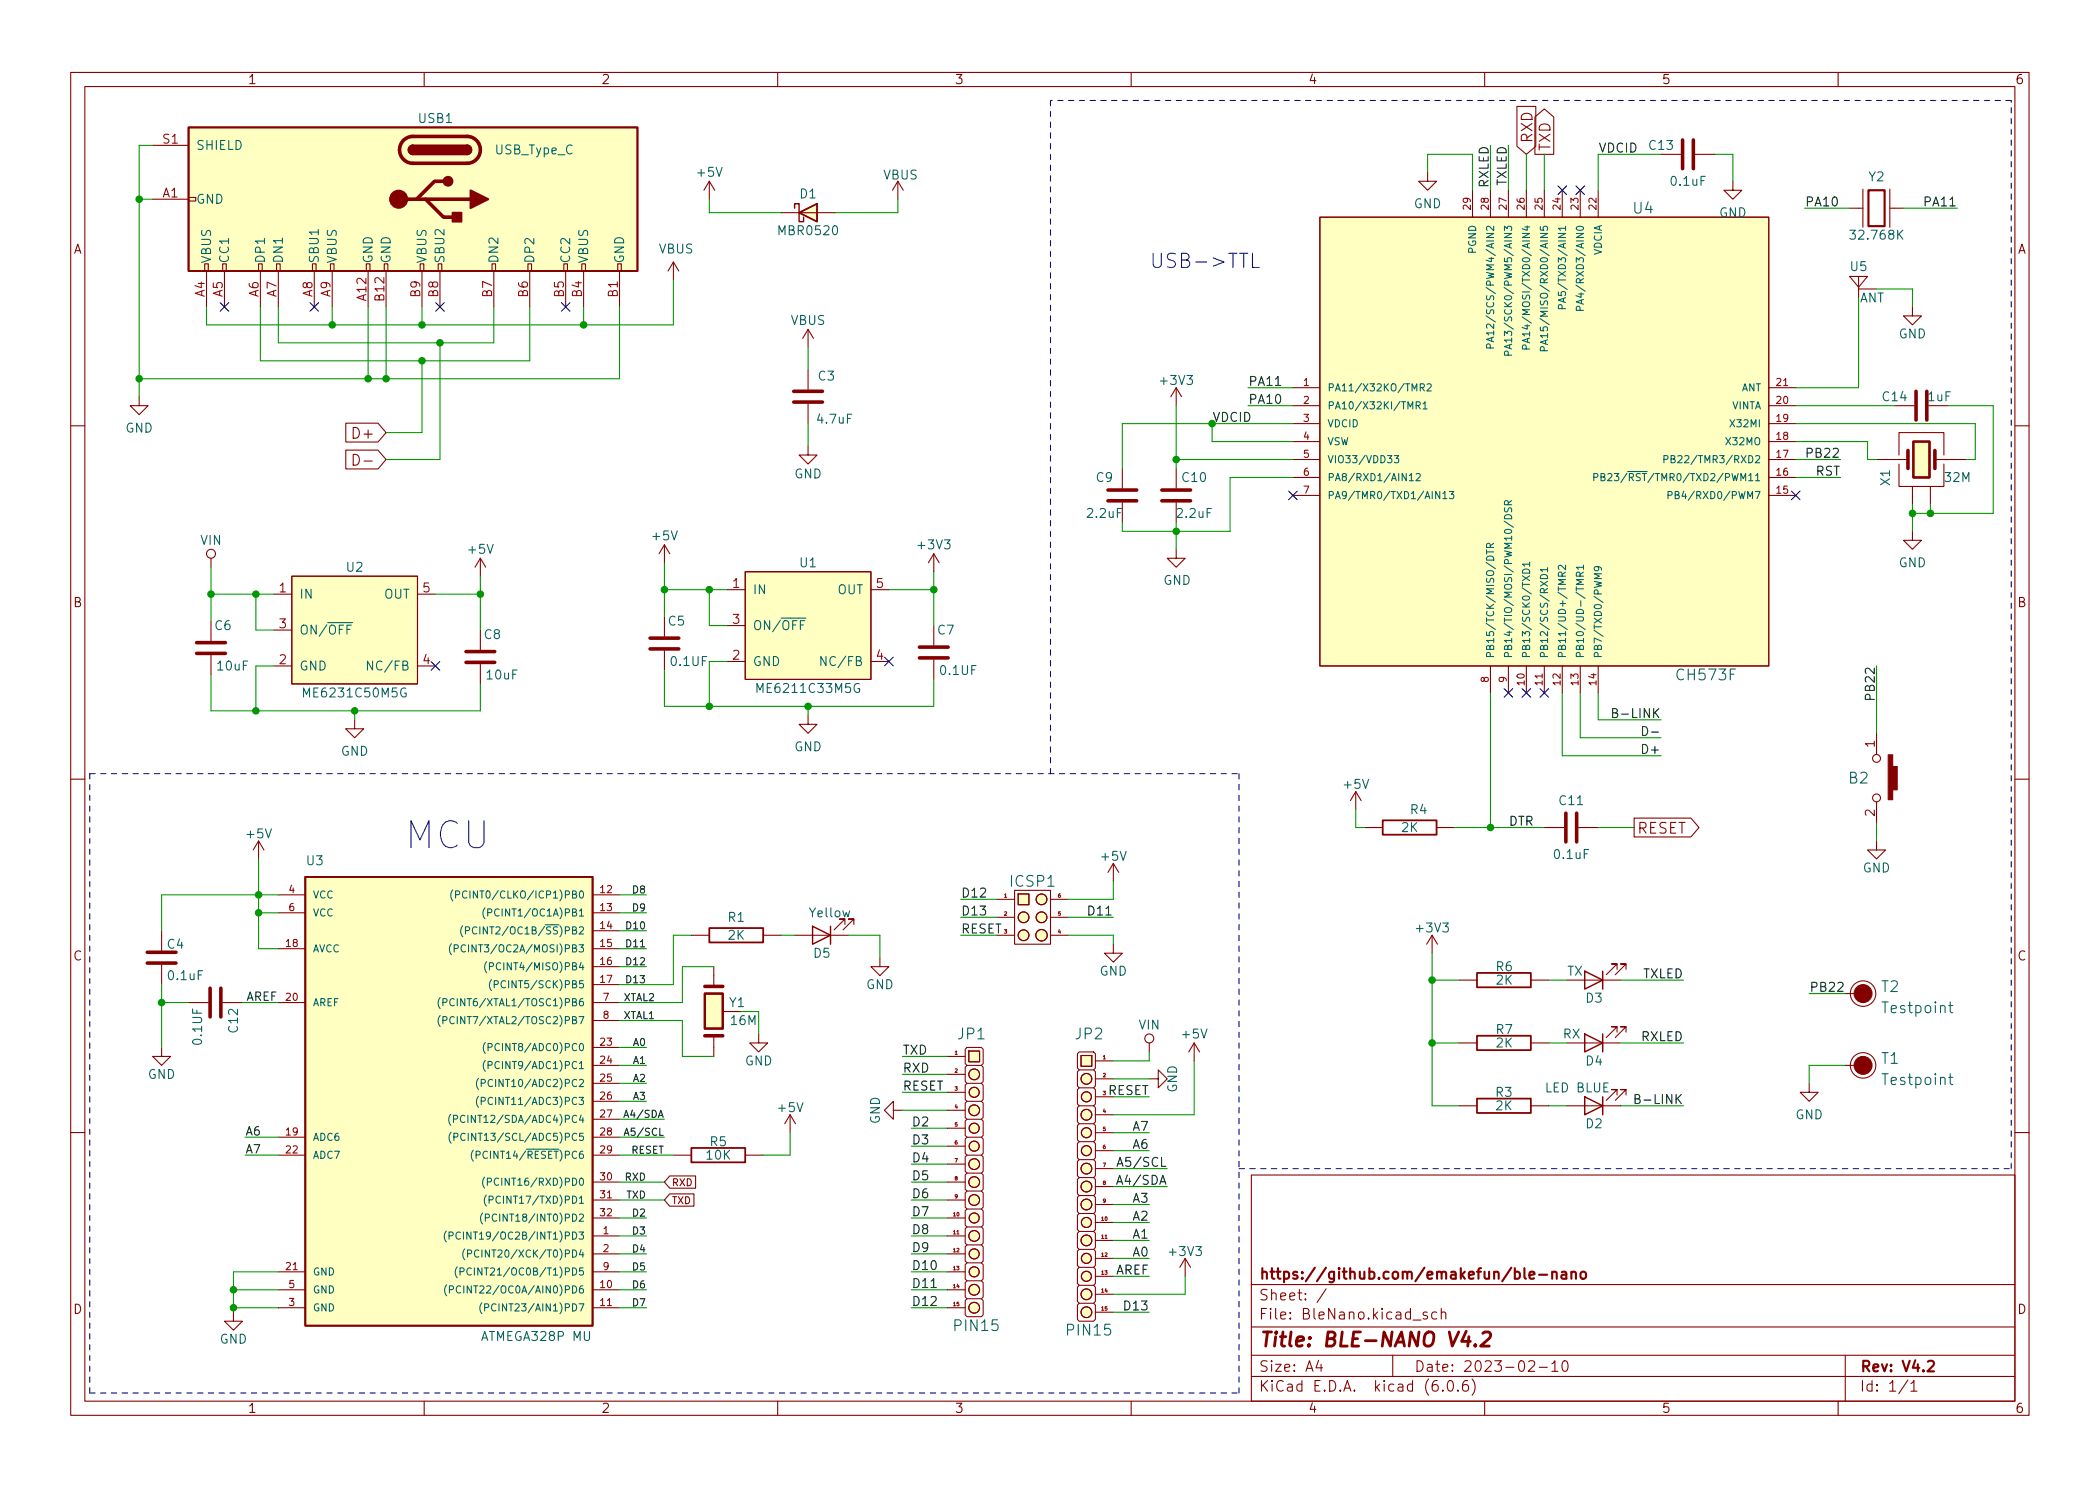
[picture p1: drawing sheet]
<svg xmlns="http://www.w3.org/2000/svg" width="297mm" height="210mm" viewBox="0 0 297 210" stroke-linecap="round" stroke-linejoin="round" font-family="sans-serif">
<defs><g id="words">
<text font-size="5.3" fill="#0000c2" x="57.1" y="120.1">MCU</text>
<text font-size="2.8" fill="#0000c2" x="162.6" y="37.9">USB-&gt;TTL</text>
<text font-size="2.8" fill="#840000" x="178" y="190.6">Title: BLE-NANO V4.2</text>
<g font-size="2.1" fill="#840000">
<text x="216.8" y="20.3" transform="rotate(-90 216.8 20.3)">RXD</text>
<text x="219.3" y="21.5" transform="rotate(-90 219.3 21.5)">TXD</text>
<text x="50.3" y="62.1">D+</text>
<text x="231.5" y="118">RESET</text>
<text x="178" y="184">Sheet: /</text>
<text x="178" y="181">https://github.com/emakefun/ble-nano</text>
<text x="178" y="186.7">File: BleNano.kicad_sch</text>
<text x="178" y="196.9">KiCad E.D.A. kicad (6.0.6)</text>
<text x="178" y="194.1">Size: A4</text>
<text x="200" y="194.1">Date: 2023-02-10</text>
<text x="263" y="194.1">Rev: V4.2</text>
<text x="263" y="196.9">Id: 1/1</text>
</g>
<g font-size="2.1" fill="#006464">
<text x="231.1" y="30.2">U4</text>
<text x="237.3" y="96.3">CH573F</text>
<text x="261.5" y="110.9">B2</text>
<text x="143" y="125.5">ICSP1</text>
<text x="266.1" y="140.4">T2</text>
<text x="266.4" y="143.4">Testpoint</text>
<text x="135.5" y="147.1">JP1</text>
<text x="152.2" y="147.1">JP2</text>
<text x="266.1" y="150.5">T1</text>
<text x="266.4" y="153.5">Testpoint</text>
<text x="135.1" y="188.3">PIN15</text>
<text x="151.1" y="189">PIN15</text>
</g>
<g font-size="1.8" fill="#840000">
<text x="35" y="11.9">1</text>
<text x="85" y="11.9">2</text>
<text x="135" y="11.9">3</text>
<text x="185" y="11.9">4</text>
<text x="235" y="11.9">5</text>
<text x="285" y="11.9">6</text>
<text x="10.3" y="35.9">A</text>
<text x="285.3" y="35.9">A</text>
<text x="10.3" y="85.9">B</text>
<text x="285.3" y="85.9">B</text>
<text x="10.3" y="135.9">C</text>
<text x="285.3" y="135.9">C</text>
<text x="10.3" y="185.9">D</text>
<text x="285.3" y="185.9">D</text>
<text x="35" y="199.9">1</text>
<text x="85" y="199.9">2</text>
<text x="135" y="199.9">3</text>
<text x="185" y="199.9">4</text>
<text x="235" y="199.9">5</text>
<text x="285" y="199.9">6</text>
</g>
<g font-size="1.8" fill="#006464">
<text x="59.2" y="17.4">USB1</text>
<text x="27.7" y="21.2">SHIELD</text>
<text x="70" y="21.8">USB_Type_C</text>
<text x="233.3" y="21.2">C13</text>
<text x="27.7" y="28.8">GND</text>
<text x="98.7" y="25">+5V</text>
<text x="113.2" y="28.1">D1</text>
<text x="124.9" y="25.4">VBUS</text>
<text x="200" y="29.5">GND</text>
<text x="236.5" y="26.3">0.1uF</text>
<text x="264.3" y="25.6">Y2</text>
<text x="93.2" y="35.9">VBUS</text>
<text x="110.3" y="33.3">MBR0520</text>
<text x="243.1" y="30.7">GND</text>
<text x="262.1" y="33.9">32.768K</text>
<text x="29.8" y="37.3" transform="rotate(-90 29.8 37.3)">VBUS</text>
<text x="32.4" y="37.3" transform="rotate(-90 32.4 37.3)">CC1</text>
<text x="37.5" y="37.3" transform="rotate(-90 37.5 37.3)">DP1</text>
<text x="40" y="37.3" transform="rotate(-90 40 37.3)">DN1</text>
<text x="45.1" y="37.3" transform="rotate(-90 45.1 37.3)">SBU1</text>
<text x="47.6" y="37.3" transform="rotate(-90 47.6 37.3)">VBUS</text>
<text x="52.7" y="37.3" transform="rotate(-90 52.7 37.3)">GND</text>
<text x="55.2" y="37.3" transform="rotate(-90 55.2 37.3)">GND</text>
<text x="60.3" y="37.3" transform="rotate(-90 60.3 37.3)">VBUS</text>
<text x="62.9" y="37.3" transform="rotate(-90 62.9 37.3)">SBU2</text>
<text x="70.5" y="37.3" transform="rotate(-90 70.5 37.3)">DN2</text>
<text x="75.6" y="37.3" transform="rotate(-90 75.6 37.3)">DP2</text>
<text x="80.6" y="37.3" transform="rotate(-90 80.6 37.3)">CC2</text>
<text x="83.2" y="37.3" transform="rotate(-90 83.2 37.3)">VBUS</text>
<text x="88.3" y="37.3" transform="rotate(-90 88.3 37.3)">GND</text>
<text x="261.8" y="38.3">U5</text>
<text x="111.8" y="46">VBUS</text>
<text x="263" y="42.8">ANT</text>
<text x="268.5" y="47.9">GND</text>
<text x="115.8" y="53.8">C3</text>
<text x="115.7" y="59.9">4.7uF</text>
<text x="164.3" y="54.5">+3V3</text>
<text x="266.3" y="56.8">C14</text>
<text x="272.7" y="56.8">1uF</text>
<text x="17.7" y="61.2">GND</text>
<text x="112.3" y="67.7">GND</text>
<text x="155.1" y="68.2">C9</text>
<text x="167.3" y="68.2">C10</text>
<text x="267.3" y="68.6" transform="rotate(-90 267.3 68.6)">X1</text>
<text x="275.1" y="68.2">32M</text>
<text x="28.4" y="77.1">VIN</text>
<text x="92.4" y="76.4">+5V</text>
<text x="130" y="77.7">+3V3</text>
<text x="153.9" y="73.3">2.2uF</text>
<text x="166.6" y="73.3">2.2uF</text>
<text x="49" y="80.9">U2</text>
<text x="66.3" y="78.4">+5V</text>
<text x="113.2" y="80.3">U1</text>
<text x="164.5" y="82.7">GND</text>
<text x="268.5" y="80.3">GND</text>
<text x="30.4" y="89.1">C6</text>
<text x="42.3" y="84.7">IN</text>
<text x="42.3" y="89.8">ON/~{OFF}</text>
<text x="54.3" y="84.7">OUT</text>
<text x="94.5" y="88.5">C5</text>
<text x="106.4" y="84.1">IN</text>
<text x="106.4" y="89.1">ON/~{OFF}</text>
<text x="118.4" y="84.1">OUT</text>
<text x="132.6" y="89.8">C7</text>
<text x="30.8" y="94.9">10uF</text>
<text x="42.3" y="94.9">GND</text>
<text x="52.6" y="94.9">NC/FB</text>
<text x="68.5" y="90.4">C8</text>
<text x="95" y="94.2">0.1UF</text>
<text x="106.4" y="94.2">GND</text>
<text x="116.8" y="94.2">NC/FB</text>
<text x="133.1" y="95.5">0.1UF</text>
<text x="43.3" y="98.7">ME6231C50M5G</text>
<text x="68.9" y="96.1">10uF</text>
<text x="107.5" y="98">ME6211C33M5G</text>
<text x="48.2" y="106.9">GND</text>
<text x="112.3" y="106.3">GND</text>
<text x="190.2" y="111.6">+5V</text>
<text x="220.6" y="113.9">C11</text>
<text x="35" y="118.6">+5V</text>
<text x="198.3" y="117.7">2K</text>
<text x="199.5" y="115.2">R4</text>
<text x="43.4" y="122.4">U3</text>
<text x="155.9" y="121.8">+5V</text>
<text x="219.9" y="121.5">0.1uF</text>
<text x="263.5" y="123.4">GND</text>
<text x="103" y="130.4">R1</text>
<text x="114.6" y="129.8">Yellow</text>
<text x="200.5" y="131.9">+3V3</text>
<text x="23.7" y="134.2">C4</text>
<text x="103" y="133">2K</text>
<text x="115.1" y="135.5">D5</text>
<text x="211.6" y="137.4">R6</text>
<text x="23.9" y="138.7">0.1uF</text>
<text x="103.2" y="142.5">Y1</text>
<text x="122.5" y="139.9">GND</text>
<text x="155.5" y="138">GND</text>
<text x="211.6" y="139.3">2K</text>
<text x="221.7" y="138">TX</text>
<text x="224.3" y="141.9">D3</text>
<text x="28.6" y="147.7" transform="rotate(-90 28.6 147.7)">0.1UF</text>
<text x="33.7" y="146" transform="rotate(-90 33.7 146)">C12</text>
<text x="103.4" y="145">16M</text>
<text x="161.1" y="145.7">VIN</text>
<text x="167.3" y="146.9">+5V</text>
<text x="211.6" y="146.3">R7</text>
<text x="211.6" y="148.2">2K</text>
<text x="221.1" y="146.9">RX</text>
<text x="20.9" y="152.6">GND</text>
<text x="105.3" y="150.7">GND</text>
<text x="166.5" y="154.6" transform="rotate(-90 166.5 154.6)">GND</text>
<text x="211.6" y="155.2">R3</text>
<text x="218.7" y="154.6">LED BLUE</text>
<text x="224.3" y="150.7">D4</text>
<text x="110.2" y="157.3">+5V</text>
<text x="124.5" y="159.1" transform="rotate(-90 124.5 159.1)">GND</text>
<text x="211.6" y="157.1">2K</text>
<text x="224.3" y="159.6">D2</text>
<text x="253.9" y="158.4">GND</text>
<text x="100" y="164.1">10K</text>
<text x="100.5" y="162.2">R5</text>
<text x="165.5" y="177.7">+3V3</text>
<text x="31.1" y="190.1">GND</text>
<text x="68.3" y="189.7">ATMEGA328P MU</text>
</g>
<g font-size="1.8" fill="#a90000">
<text x="23" y="20.3">S1</text>
<text x="23" y="27.9">A1</text>
<text x="29" y="42" transform="rotate(-90 29 42)">A4</text>
<text x="31.5" y="42" transform="rotate(-90 31.5 42)">A5</text>
<text x="36.6" y="42" transform="rotate(-90 36.6 42)">A6</text>
<text x="39.1" y="42" transform="rotate(-90 39.1 42)">A7</text>
<text x="44.2" y="42" transform="rotate(-90 44.2 42)">A8</text>
<text x="46.7" y="42" transform="rotate(-90 46.7 42)">A9</text>
<text x="51.8" y="42.5" transform="rotate(-90 51.8 42.5)">A12</text>
<text x="54.4" y="42.5" transform="rotate(-90 54.4 42.5)">B12</text>
<text x="59.4" y="42" transform="rotate(-90 59.4 42)">B9</text>
<text x="62" y="42" transform="rotate(-90 62 42)">B8</text>
<text x="69.6" y="42" transform="rotate(-90 69.6 42)">B7</text>
<text x="74.7" y="42" transform="rotate(-90 74.7 42)">B6</text>
<text x="79.8" y="42" transform="rotate(-90 79.8 42)">B5</text>
<text x="82.3" y="42" transform="rotate(-90 82.3 42)">B4</text>
<text x="87.4" y="42" transform="rotate(-90 87.4 42)">B1</text>
<text x="39.5" y="83.8">1</text>
<text x="59.8" y="83.8">5</text>
<text x="103.6" y="83.2">1</text>
<text x="124" y="83.2">5</text>
<text x="39.5" y="88.9">3</text>
<text x="103.6" y="88.3">3</text>
<text x="39.5" y="94">2</text>
<text x="59.8" y="94">4</text>
<text x="103.6" y="93.3">2</text>
<text x="124" y="93.3">4</text>
<text x="265.2" y="105.7" transform="rotate(-90 265.2 105.7)">1</text>
<text x="265.2" y="115.5" transform="rotate(-90 265.2 115.5)">2</text>
</g>
<g font-size="1.8" fill="#0f0f0f">
<text x="226.1" y="21.6">VDCID</text>
<text x="210.6" y="26.6" transform="rotate(-90 210.6 26.6)">RXLED</text>
<text x="213.1" y="26.4" transform="rotate(-90 213.1 26.4)">TXLED</text>
<text x="255.3" y="29.2">PA10</text>
<text x="272.4" y="29.2">PA11</text>
<text x="171.4" y="59.7">VDCID</text>
<text x="176.5" y="57.1">PA10</text>
<text x="176.5" y="54.6">PA11</text>
<text x="255.9" y="64.8">PB22</text>
<text x="256.8" y="67.3">RST</text>
<text x="229" y="101.6">B-LINK</text>
<text x="265.2" y="98.7" transform="rotate(-90 265.2 98.7)">PB22</text>
<text x="232.6" y="106.7">D+</text>
<text x="213.4" y="116.8">DTR</text>
<text x="135.9" y="127">D12</text>
<text x="135.9" y="129.5">D13</text>
<text x="154.2" y="129.5">D11</text>
<text x="135.9" y="132.1">RESET</text>
<text x="232.3" y="138.4">TXLED</text>
<text x="255.9" y="140.3">PB22</text>
<text x="127.6" y="149.2">TXD</text>
<text x="232.1" y="147.3">RXLED</text>
<text x="127.6" y="154.3">RESET</text>
<text x="127.6" y="151.8">RXD</text>
<text x="156.7" y="154.9">RESET</text>
<text x="128.9" y="161.9">D3</text>
<text x="128.9" y="159.4">D2</text>
<text x="160.3" y="160">A7</text>
<text x="232.1" y="156.2">B-LINK</text>
<text x="128.9" y="164.5">D4</text>
<text x="128.9" y="167">D5</text>
<text x="158.6" y="167.6">A4/SDA</text>
<text x="158.8" y="165.1">A5/SCL</text>
<text x="160.3" y="162.5">A6</text>
<text x="128.9" y="169.5">D6</text>
<text x="128.9" y="172.1">D7</text>
<text x="160.3" y="170.2">A3</text>
<text x="160.3" y="172.7">A2</text>
<text x="128.9" y="179.7">D10</text>
<text x="128.9" y="177.2">D9</text>
<text x="128.9" y="174.6">D8</text>
<text x="160.3" y="175.2">A1</text>
<text x="160.3" y="177.8">A0</text>
<text x="128.9" y="184.8">D12</text>
<text x="128.9" y="182.2">D11</text>
<text x="157.7" y="180.3">AREF</text>
<text x="159.3" y="185.4">D13</text>
</g>
<g font-size="1.7" fill="#0f0f0f">
<text x="34.8" y="141.6">AREF</text>
<text x="34.7" y="160.7">A6</text>
<text x="34.7" y="163.2">A7</text>
</g>
<g font-size="1.4" fill="#a90000">
<text x="208" y="29.6" transform="rotate(-90 208 29.6)">29</text>
<text x="210.6" y="29.6" transform="rotate(-90 210.6 29.6)">28</text>
<text x="213.1" y="29.6" transform="rotate(-90 213.1 29.6)">27</text>
<text x="215.6" y="29.6" transform="rotate(-90 215.6 29.6)">26</text>
<text x="218.2" y="29.6" transform="rotate(-90 218.2 29.6)">25</text>
<text x="220.7" y="29.6" transform="rotate(-90 220.7 29.6)">24</text>
<text x="223.3" y="29.6" transform="rotate(-90 223.3 29.6)">23</text>
<text x="225.8" y="29.6" transform="rotate(-90 225.8 29.6)">22</text>
<text x="184.4" y="54.6">1</text>
<text x="184.4" y="57.1">2</text>
<text x="184.4" y="59.7">3</text>
<text x="251.3" y="59.7">19</text>
<text x="251.3" y="57.1">20</text>
<text x="251.3" y="54.6">21</text>
<text x="184.4" y="62.2">4</text>
<text x="184.4" y="64.8">5</text>
<text x="251.3" y="64.8">17</text>
<text x="251.3" y="62.2">18</text>
<text x="184.4" y="67.3">6</text>
<text x="184.4" y="69.8">7</text>
<text x="251.3" y="69.8">15</text>
<text x="251.3" y="67.3">16</text>
<text x="210.6" y="96.5" transform="rotate(-90 210.6 96.5)">8</text>
<text x="213.1" y="96.5" transform="rotate(-90 213.1 96.5)">9</text>
<text x="215.6" y="96.9" transform="rotate(-90 215.6 96.9)">10</text>
<text x="218.2" y="96.9" transform="rotate(-90 218.2 96.9)">11</text>
<text x="220.7" y="96.9" transform="rotate(-90 220.7 96.9)">12</text>
<text x="223.3" y="96.9" transform="rotate(-90 223.3 96.9)">13</text>
<text x="225.8" y="96.9" transform="rotate(-90 225.8 96.9)">14</text>
<text x="40.9" y="126.4">4</text>
<text x="40.9" y="128.9">6</text>
<text x="84.9" y="126.4">12</text>
<text x="84.9" y="128.9">13</text>
<text x="84.9" y="131.4">14</text>
<text x="40.5" y="134">18</text>
<text x="84.9" y="134">15</text>
<text x="84.9" y="136.5">16</text>
<text x="40.5" y="141.6">20</text>
<text x="84.9" y="139.1">17</text>
<text x="85.3" y="141.6">7</text>
<text x="84.9" y="147.9">23</text>
<text x="85.3" y="144.1">8</text>
<text x="84.9" y="150.5">24</text>
<text x="84.9" y="153">25</text>
<text x="84.9" y="155.6">26</text>
<text x="40.5" y="160.6">19</text>
<text x="84.9" y="158.1">27</text>
<text x="84.9" y="160.6">28</text>
<text x="40.5" y="163.2">22</text>
<text x="84.9" y="163.2">29</text>
<text x="84.9" y="167">30</text>
<text x="84.9" y="169.5">31</text>
<text x="84.9" y="172.1">32</text>
<text x="40.5" y="179.7">21</text>
<text x="85.3" y="174.6">1</text>
<text x="85.3" y="177.2">2</text>
<text x="85.3" y="179.7">9</text>
<text x="40.9" y="184.8">3</text>
<text x="40.9" y="182.2">5</text>
<text x="84.9" y="182.2">10</text>
<text x="84.9" y="184.8">11</text>
</g>
<g font-size="1.4" fill="#006464">
<text x="208.8" y="35.8" transform="rotate(-90 208.8 35.8)">PGND</text>
<text x="226.6" y="36.1" transform="rotate(-90 226.6 36.1)">VDCIA</text>
<text x="211.3" y="46.8" transform="rotate(-90 211.3 46.8)">PA12/SCS/PWM4/AIN2</text>
<text x="213.9" y="47.7" transform="rotate(-90 213.9 47.7)">PA13/SCK0/PWM5/AIN3</text>
<text x="216.4" y="46.9" transform="rotate(-90 216.4 46.9)">PA14/MOSI/TXD0/AIN4</text>
<text x="218.9" y="47.1" transform="rotate(-90 218.9 47.1)">PA15/MISO/RXD0/AIN5</text>
<text x="221.5" y="42.1" transform="rotate(-90 221.5 42.1)">PA5/TXD3/AIN1</text>
<text x="224" y="42.3" transform="rotate(-90 224 42.3)">PA4/RXD3/AIN0</text>
<text x="187.7" y="55.4">PA11/X32KO/TMR2</text>
<text x="187.7" y="57.9">PA10/X32KI/TMR1</text>
<text x="244.9" y="57.9">VINTA</text>
<text x="246.3" y="55.4">ANT</text>
<text x="187.7" y="60.4">VDCID</text>
<text x="187.7" y="63">VSW</text>
<text x="187.7" y="65.5">VIO33/VDD33</text>
<text x="237.2" y="65.5">PB22/TMR3/RXD2</text>
<text x="244.4" y="63">X32MO</text>
<text x="245.1" y="60.4">X32MI</text>
<text x="187.7" y="68.1">PA8/RXD1/AIN12</text>
<text x="187.7" y="70.6">PA9/TMR0/TXD1/AIN13</text>
<text x="227.6" y="68.1">PB23/~{RST}/TMR0/TXD2/PWM11</text>
<text x="237.6" y="70.6">PB4/RXD0/PWM7</text>
<text x="211.3" y="93.2" transform="rotate(-90 211.3 93.2)">PB15/TCK/MISO/DTR</text>
<text x="213.9" y="93.2" transform="rotate(-90 213.9 93.2)">PB14/TIO/MOSI/PWM10/DSR</text>
<text x="216.4" y="93.2" transform="rotate(-90 216.4 93.2)">PB13/SCK0/TXD1</text>
<text x="218.9" y="93.2" transform="rotate(-90 218.9 93.2)">PB12/SCS/RXD1</text>
<text x="221.5" y="93.2" transform="rotate(-90 221.5 93.2)">PB11/UD+/TMR2</text>
<text x="224" y="93.2" transform="rotate(-90 224 93.2)">PB10/UD-/TMR1</text>
<text x="226.6" y="93.2" transform="rotate(-90 226.6 93.2)">PB7/TXD0/PWM9</text>
<text x="44.2" y="127.1">VCC</text>
<text x="44.2" y="129.7">VCC</text>
<text x="66.1" y="127.1">(PCINT0/CLKO/ICP1)PB0</text>
<text x="69.8" y="129.7">(PCINT1/OC1A)PB1</text>
<text x="44.2" y="134.7">AVCC</text>
<text x="65.7" y="134.7">(PCINT3/OC2A/MOSI)PB3</text>
<text x="66.4" y="132.2">(PCINT2/OC1B/~{SS})PB2</text>
<text x="70.1" y="137.3">(PCINT4/MISO)PB4</text>
<text x="44.2" y="142.4">AREF</text>
<text x="64.1" y="142.4">(PCINT6/XTAL1/TOSC1)PB6</text>
<text x="70.7" y="139.8">(PCINT5/SCK)PB5</text>
<text x="64.1" y="144.9">(PCINT7/XTAL2/TOSC2)PB7</text>
<text x="69.8" y="148.7">(PCINT8/ADC0)PC0</text>
<text x="69" y="153.8">(PCINT10/ADC2)PC2</text>
<text x="69.8" y="151.3">(PCINT9/ADC1)PC1</text>
<text x="44.2" y="161.4">ADC6</text>
<text x="65.7" y="158.9">(PCINT12/SDA/ADC4)PC4</text>
<text x="65.8" y="161.4">(PCINT13/SCL/ADC5)PC5</text>
<text x="69" y="156.3">(PCINT11/ADC3)PC3</text>
<text x="44.2" y="164">ADC7</text>
<text x="67.1" y="164">(PCINT14/~{RESET})PC6</text>
<text x="69.9" y="167.8">(PCINT16/RXD)PD0</text>
<text x="69.8" y="172.8">(PCINT18/INT0)PD2</text>
<text x="70.1" y="170.3">(PCINT17/TXD)PD1</text>
<text x="65.5" y="175.4">(PCINT19/OC2B/INT1)PD3</text>
<text x="67.9" y="177.9">(PCINT20/XCK/T0)PD4</text>
<text x="44.2" y="180.5">GND</text>
<text x="44.2" y="185.5">GND</text>
<text x="44.2" y="183">GND</text>
<text x="65.3" y="183">(PCINT22/OC0A/AIN0)PD6</text>
<text x="66.9" y="180.5">(PCINT21/OC0B/T1)PD5</text>
<text x="69.7" y="185.5">(PCINT23/AIN1)PD7</text>
</g>
<g font-size="1.4" fill="#0f0f0f">
<text x="88.8" y="131.5">D10</text>
<text x="89.6" y="126.4">D8</text>
<text x="89.6" y="128.9">D9</text>
<text x="88.8" y="136.6">D12</text>
<text x="88.8" y="134">D11</text>
<text x="88.2" y="141.6">XTAL2</text>
<text x="88.8" y="139.1">D13</text>
<text x="88.2" y="144.2">XTAL1</text>
<text x="89.6" y="148">A0</text>
<text x="89.6" y="153.1">A2</text>
<text x="89.6" y="150.5">A1</text>
<text x="89.6" y="155.6">A3</text>
<text x="88.8" y="158.2">A4/SDA</text>
<text x="88.9" y="160.7">A5/SCL</text>
<text x="88.5" y="167">RXD</text>
<text x="89.3" y="163.2">RESET</text>
<text x="88.6" y="169.6">TXD</text>
<text x="89.6" y="172.1">D2</text>
<text x="89.6" y="179.7">D5</text>
<text x="89.6" y="174.7">D3</text>
<text x="89.6" y="177.2">D4</text>
<text x="89.6" y="182.3">D6</text>
<text x="89.6" y="184.8">D7</text>
</g>
<g font-size="1.4" fill="#840000">
<text x="95" y="167.8">RXD</text>
<text x="95" y="170.4">TXD</text>
</g>
<g font-size=".7" fill="#a90000">
<text x="142" y="127">1</text>
<text x="142" y="129.5">2</text>
<text x="149.7" y="129.5">5</text>
<text x="149.7" y="127">6</text>
<text x="142" y="132.1">3</text>
<text x="149.7" y="132.1">4</text>
<text x="135.1" y="149.2">1</text>
<text x="156" y="149.9">1</text>
<text x="135.1" y="151.8">2</text>
<text x="135.1" y="154.3">3</text>
<text x="156" y="152.4">2</text>
<text x="156" y="154.9">3</text>
<text x="135.1" y="156.8">4</text>
<text x="135.1" y="159.4">5</text>
<text x="135.1" y="161.9">6</text>
<text x="156" y="157.5">4</text>
<text x="156" y="160">5</text>
<text x="135.1" y="164.5">7</text>
<text x="135.1" y="167">8</text>
<text x="156" y="162.6">6</text>
<text x="156" y="165.1">7</text>
<text x="156" y="167.6">8</text>
<text x="134.9" y="172.1">10</text>
<text x="135.1" y="169.5">9</text>
<text x="155.8" y="172.7">10</text>
<text x="156" y="170.2">9</text>
<text x="134.9" y="174.6">11</text>
<text x="134.9" y="177.2">12</text>
<text x="134.9" y="179.7">13</text>
<text x="155.8" y="175.3">11</text>
<text x="155.8" y="177.8">12</text>
<text x="134.9" y="182.2">14</text>
<text x="134.9" y="184.8">15</text>
<text x="155.8" y="180.3">13</text>
<text x="155.8" y="182.9">14</text>
<text x="155.8" y="185.4">15</text>
</g>
</g></defs>
<g fill="none" stroke="#840000" stroke-width=".15">
<path d="M10 10.2h277v190.1h-277zM12 12.2h273v186.1h-273zM60 10.2v2M110 10.2v2M160 10.2v2M210 10.2v2M214.6 15.1h2.6v5.6l-1.3 1.1-1.3-1.1zM217.1 16.6l1.3-1.2 1.4 1.2v5.2h-2.7zM260 10.2v2M21.6 28.2h5.1M21.6 20.6h5.1M26.7 27.9h1v.5h-1z"/>
<path d="M29 37.3h.5v1h-.5zM29.2 38.3v5.1M31.5 37.3h.5v1h-.5zM31.7 38.3v5.1M36.6 37.3h.5v1h-.5zM36.8 38.3v5.1M39.1 37.3h.5v1h-.5zM39.4 38.3v5.1M44.2 37.3h.5v1h-.5zM44.4 38.3v5.1M46.7 37.3h.5v1h-.5zM47 38.3v5.1"/>
<path d="M51.8 37.3h.5v1h-.5zM52.1 38.3v5.1M54.4 37.3h.5v1h-.5zM54.6 38.3v5.1M59.4 37.3h.5v1h-.5zM59.7 38.3v5.1M62 37.3h.5v1h-.5zM62.2 38.3v5.1M69.6 37.3h.5v1h-.5zM69.8 38.3v5.1M74.7 37.3h.5v1h-.5zM74.9 38.3v5.1"/>
<path d="M79.8 37.3h.5v1h-.5zM80 38.3v5.1M82.3 37.3h.5v1h-.5zM82.5 38.3v5.1M87.4 37.3h.5v1h-.5zM87.6 38.3v5.1M95.2 37.1l-.7 1.2M95.2 37.1v2.5M95.2 37.1l.8 1.2M100.3 25.6l-.7 1.3M100.3 25.6v2.6M100.3 25.6l.8 1.3"/>
<path d="M110.5 30.1h7.6M127 25.6l-.8 1.3M127 25.6v2.6M127 25.6l.8 1.3M186.7 30.7h63.5v63.5h-63.5zM201.9 24.4v1.2h1.3l-1.3 1.3-1.2-1.3h1.2M208.3 26.9v3.8M210.8 26.9v3.8M213.4 26.9v3.8M215.9 26.9v3.8M218.4 26.9v3.8M221 26.9v3.8"/>
<path d="M223.5 26.9v3.8M226.1 26.9v3.8M234.9 21.8h2.8M239.8 21.8h2.8M245.1 25.6v1.3h1.3l-1.3 1.3-1.3-1.3h1.3M261.6 39.1h2.6l-1.3 1.5zM261.6 29.5h1.9M262.9 39.2v3M263.5 26.8v5.4M267.3 26.8v5.4M267.3 29.5h1.9M19.7 56.1v1.3h1.3l-1.3 1.3-1.3-1.3h1.3"/>
<path d="M48.9 59.9h4.6l1.1 1.3-1.1 1.3h-4.6zM114.3 46.6v2.5M114.3 52.3v2.8M114.3 57.1v2.8M114.3 46.6l-.8 1.3M114.3 46.6l.8 1.3M166.4 54.9l-.8 1.2M166.4 54.9v2.5M166.4 54.9l.7 1.2M182.9 54.9h3.8M182.9 59.9h3.8M182.9 57.4h3.8"/>
<path d="M250.2 54.9h3.8M250.2 59.9h3.8M250.2 57.4h3.8M262.9 40.9h2.5M268 57.4h2.8M270.5 43.4v1.3h1.3l-1.3 1.3-1.3-1.3h1.3M10 60.2h2M29.8 79v1.3M48.9 63.7h4.6l1.1 1.3-1.1 1.4h-4.6zM50 64.3a.8 .8 0 0 1 .8 .5 .8 .8 0 0 1-.3 .9l-.5 .1zM51.5 65.2h1.1M67.9 79v2.5"/>
<path d="M67.9 79l-.7 1.3M67.9 79l.8 1.3M94 77.1v2.5M94 77.1l-.8 1.3M94 77.1l.7 1.3M114.3 63.1v1.3h1.3l-1.3 1.3-1.3-1.3h1.3M132.1 78.4l-.8 1.2M132.1 78.4v2.5M132.1 78.4l.7 1.2M158.7 66.3v2.8M158.7 71.1v2.8M166.4 77.7v1.3h1.2l-1.2 1.3-1.3-1.3h1.3"/>
<path d="M166.4 66.3v2.8M166.4 71.1v2.8M182.9 70.1h3.8M182.9 67.6h3.8M182.9 65h3.8M182.9 62.5h3.8M250.2 70.1h3.8M250.2 67.6h3.8M250.2 65h3.8M250.2 62.5h3.8M265.4 65h4.5M268.6 65.7v3.1h6.4v-3.1"/>
<path d="M268.6 64.4v-3.2h6.4v3.2M270.5 75.2v1.2h1.3l-1.3 1.3-1.3-1.3h1.3M270.5 68.8v2.6M273 68.8v2.6M273.7 65h1.9h-.5M275.6 65h2.5M285 60.2h2M29.8 87.9v2.8M29.8 92.7v2.8M38.7 84.1h2.6M38.7 94.2h2.6M38.7 89.1h2.6"/>
<path d="M41.3 81.5h17.8v15.3h-17.8zM59.1 84.1h2.5M59.1 94.2h2.5M67.9 89.1v2.8M67.9 94v2.8M94 87.2v2.8M94 92.1v2.8M102.9 83.4h2.5M102.9 93.6h2.5M102.9 88.5h2.5M105.4 80.9h17.8v15.2h-17.8zM123.2 83.4h2.5"/>
<path d="M123.2 93.6h2.5M132.1 88.5v2.8M132.1 93.3v2.8M210.8 94.2v3.8M213.4 94.2v3.8M215.9 94.2v3.8M218.4 94.2v3.8M221 94.2v3.8M223.5 94.2v3.8M226.1 94.2v3.8M10 110.2h2M36.6 119l-.8 1.3"/>
<path d="M36.6 119v2.5M36.6 119l.7 1.3M50.2 101.8v1.3h1.2l-1.2 1.3-1.3-1.3h1.3M114.3 101.2v1.3h1.3l-1.3 1.3-1.3-1.3h1.3M191.8 112l-.8 1.3M191.8 112v2.5M191.8 112l.7 1.3M193 117.1h2.6M203.2 117.1h2.5M218.4 117.1h2.8M223.3 117.1h2.8M231.1 115.8h8.1l1.1 1.3-1.1 1.3h-8.1z"/>
<path d="M265.4 119v1.3h1.3l-1.3 1.2-1.2-1.2h1.2M265.4 103.8v2.9M265.4 113.5v3M285 110.2h2M22.9 131.7v2.8M22.9 136.5v2.8M39.4 126.6h3.8M39.4 129.2h3.8M39.4 134.2h3.8M83.8 126.6h3.8M83.8 129.2h3.8M83.8 131.7h3.8"/>
<path d="M83.8 134.2h3.8M83.8 136.8h3.8M83.8 139.3h3.8M97.8 132.3h2.5M101 136.8v2.6M107.9 132.3h2.6M112.4 132.3h7.6M119.5 130.8v-.8h-.8h.8l-1.5 1.6M120.8 130.8v-.8h-.8h.8l-1.5 1.6M124.5 135.5v1.3h1.2l-1.2 1.2-1.3-1.2h1.3M141 132.3h2.5M141 127.2h2.5"/>
<path d="M141 129.8h2.5M143.5 126h5.1v7.6h-5.1zM144 126.5h1.5v1.5h-1.5zM148.6 132.3h2.5M148.6 127.2h2.5M148.6 129.8h2.5M157.5 133.6v1.3h1.2l-1.2 1.2-1.3-1.2h1.3M157.5 122.2l-.8 1.2M157.5 122.2v2.5M157.5 122.2l.7 1.2M202.6 132.3l-.8 1.3M202.6 132.3v2.6"/>
<path d="M202.6 132.3l.7 1.3M206.4 138.7h2.5M216.5 138.7h2.6M221.6 138.7h7.6M228.7 137.2v-.8h-.7h.7l-1.5 1.5M230 137.2v-.8h-.8h.8l-1.5 1.5M22.9 148.2v1.3h1.2l-1.2 1.2-1.3-1.2h1.3M26.7 141.9h2.8M31.5 141.9h2.8M39.4 141.9h3.8M83.8 150.7h3.8M83.8 141.9h3.8"/>
<path d="M83.8 148.2h3.8M83.8 153.3h3.8M83.8 155.8h3.8M83.8 158.4h3.8M83.8 144.4h3.8M101 146.7v2.8M102.2 143.1h2.6M107.3 146.3v1.3h1.3l-1.3 1.2-1.3-1.2h1.3M111.8 157.7l-.8 1.3M111.8 157.7v2.6M111.8 157.7l.7 1.3M126.4 157.1v-1.3l-1.3 1.3 1.3 1.3v-1.3h1.2"/>
<path d="M134 149.5h2.5M134 152h2.5M134 154.6h2.5M134 157.1h2.5M134 159.6h2.5M136.5 148.5l.3-.3h2l.3 .3v2l-.3 .2h-2l-.3-.2zM136.8 158.4l-.3 .2v2l.3 .3h2l.3-.3v-2l-.3-.2M136.8 155.8l-.3 .3v2l.3 .3h2l.3-.3v-2l-.3-.3M136.8 153.3l-.3 .2v2.1l.3 .2h2l.3-.2v-2.1l-.3-.2M136.8 150.7l-.3 .3v2l.3 .3h2l.3-.3v-2l-.3-.3M137 148.7h1.6v1.5h-1.6zM152.7 159l-.3 .3v2l.3 .2h2l.2-.2v-2l-.2-.3"/>
<path d="M152.7 156.5l-.3 .2v2l.3 .3h2l.2-.3v-2l-.2-.2M152.7 153.9l-.3 .3v2l.3 .3h2l.2-.3v-2l-.2-.3M152.7 151.4l-.3 .2v2.1l.3 .2h2l.2-.2v-2.1l-.2-.2M152.7 148.8h2l.2 .3v2l-.2 .3h-2l-.3-.3v-2zM152.9 149.3h1.5v1.6h-1.5zM154.9 150.1h2.6M154.9 152.6h2.6M154.9 155.2h2.6M154.9 157.7h2.6M162.6 152.6h1.2v1.3l1.3-1.3-1.3-1.2v1.2M162.6 147.6v1.2M168.9 147.6l.8 1.2"/>
<path d="M168.9 147.6v2.5M168.9 147.6l-.8 1.2M206.4 147.6h2.5M206.4 156.5h2.5M216.5 147.6h2.6M216.5 156.5h2.6M221.6 147.6h7.6M221.6 156.5h7.6M228.7 146v-.7h-.7h.7l-1.5 1.5M228.7 154.9v-.7h-.7h.7l-1.5 1.5M230 146v-.7h-.8h.8l-1.5 1.5M230 154.9v-.7h-.8h.8l-1.5 1.5"/>
<path d="M255.9 153.3v1.3h1.3l-1.3 1.2-1.3-1.2h1.3M261 140.6h2.5M261 150.7h2.5M10 160.2h2M39.4 163.4h3.8M39.4 180h3.8M39.4 160.9h3.8M83.8 163.4h3.8M83.8 172.3h3.8M83.8 174.9h3.8M83.8 177.4h3.8M83.8 180h3.8"/>
<path d="M83.8 167.3h3.8M83.8 169.8h3.8M83.8 160.9h3.8M94.7 168.9h3.5v1.8h-3.5l-.7-.9zM94.7 166.4h3.7v1.7h-3.7l-.7-.8zM95.2 163.4h2.6M105.4 163.4h2.5M134 172.3h2.5M134 174.9h2.5M134 177.4h2.5M134 180h2.5M134 162.2h2.5"/>
<path d="M134 164.7h2.5M134 167.3h2.5M134 169.8h2.5M136.8 178.7l-.3 .2v2.1l.3 .2h2l.3-.2v-2.1l-.3-.2M136.8 176.1l-.3 .3v2l.3 .3h2l.3-.3v-2l-.3-.3M136.8 173.6l-.3 .3v2l.3 .2h2l.3-.2v-2l-.3-.3M136.8 171.1l-.3 .2v2l.3 .3h2l.3-.3v-2l-.3-.2M136.8 168.5l-.3 .3v2l.3 .3h2l.3-.3v-2l-.3-.3M136.8 166l-.3 .2v2.1l.3 .2h2l.3-.2v-2.1l-.3-.2M136.8 163.4l-.3 .3v2l.3 .3h2l.3-.3v-2l-.3-.3M136.8 160.9l-.3 .3v2l.3 .2h2l.3-.2v-2l-.3-.3M152.7 179.3l-.3 .3v2l.3 .3h2l.2-.3v-2l-.2-.3"/>
<path d="M152.7 176.8l-.3 .2v2.1l.3 .2h2l.2-.2v-2.1l-.2-.2M152.7 174.2l-.3 .3v2l.3 .3h2l.2-.3v-2l-.2-.3M152.7 171.7l-.3 .3v2l.3 .2h2l.2-.2v-2l-.2-.3M152.7 169.2l-.3 .2v2l.3 .3h2l.2-.3v-2l-.2-.2M152.7 166.6l-.3 .3v2l.3 .3h2l.2-.3v-2l-.2-.3M152.7 164.1l-.3 .2v2.1l.3 .2h2l.2-.2v-2.1l-.2-.2M152.7 161.5l-.3 .3v2l.3 .3h2l.2-.3v-2l-.2-.3M154.9 160.3h2.6M154.9 173h2.6M154.9 175.5h2.6M154.9 178h2.6M154.9 162.8h2.6"/>
<path d="M154.9 165.3h2.6M154.9 167.9h2.6M154.9 170.4h2.6M167.6 178l-.7 1.3M167.6 178v2.6M167.6 178l.8 1.3M177 166.3h108v32h-108zM285 160.2h2M33 185.7v1.2h1.3l-1.3 1.3-1.3-1.3h1.3M39.4 182.5h3.8M39.4 185h3.8M60 198.3v2"/>
<path d="M83.8 182.5h3.8M83.8 185h3.8M110 198.3v2M134 182.5h2.5M134 185h2.5M136.8 183.8l-.3 .2v2l.3 .3h2l.3-.3v-2l-.3-.2M136.8 181.2l-.3 .3v2l.3 .3h2l.3-.3v-2l-.3-.3M152.7 184.4l-.3 .3v2l.3 .2h2l.2-.2v-2l-.2-.3M152.7 181.9l-.3 .2v2l.3 .3h2l.2-.3v-2l-.2-.2M154.9 180.6h2.6M154.9 183.1h2.6M154.9 185.7h2.6"/>
<path d="M160 198.3v2M177 194.8h108M177 191.8h108M177 187.8h108M177 181.8h108M186.5 192.5l-.4 1h1M186.9 193v1M187.6 182.4l-1.3 1.9M197 191.8v3M199.9 186.8h1.1M201.9 185.7l-.4-.1-.2 .2 .1 .3 .5 .1v.1v.3h-.2h-.4M203.2 185.7l-.4-.1-.3 .3v.4l.1 .3h.2h.4"/>
<path d="M203.9 185.8a.37 .37 0 0 1 .6 0v.8M203.9 185.1v1.5M204.1 196.7v.1h-.1l.1-.1v.1M204.9 195.4a.36 .36 0 0 1 .6 .2 .77 .77 0 0 1-.4 1.2 1 1 0 0 1-.2-1.4zM206.2 196.7l.1 .1h-.1h-.1l.1-.1v.1M207.6 195.3a.59 .59 0 0 0-.7 .7v.5l.1 .3h.4l.2-.1 .1-.5-.1-.2-.5-.1-.2 .3M208.2 195.1a1.72 1.72 0 0 1 0 2.3M210 198.3v2M216.2 192.7l.2-.2 .5 .1a.41 .41 0 0 1 .1 .6l-.9 .8h1M217.7 193.5h1.2M219.5 193l.4-.5v1.5M219.5 194h.9"/>
<path d="M221.1 192.7a.36 .36 0 0 1 .3-.2 .36 .36 0 0 1 .3 .3 .77 .77 0 0 1-.4 1.2 .91 .91 0 0 1-.2-1.3zM260 198.3v2M261 191.8v6.5M269.9 195.3l-1.3 1.9M270.3 195.8l.4-.5v1.5M270.3 196.8h.9"/>
<circle cx="29.8" cy="78.4" r=".63"/>
<circle cx="265.4" cy="112.9" r=".56"/>
<circle cx="265.4" cy="107.3" r=".56"/>
<circle cx="144.8" cy="129.8" r=".76"/>
<circle cx="144.8" cy="132.3" r=".76"/>
<circle cx="147.3" cy="127.2" r=".76"/>
<circle cx="147.3" cy="129.8" r=".76"/>
<circle cx="147.3" cy="132.3" r=".81"/>
<circle cx="137.8" cy="152" r=".76"/>
<circle cx="137.8" cy="157.1" r=".76"/>
<circle cx="137.8" cy="159.6" r=".71"/>
<circle cx="137.8" cy="154.6" r=".71"/>
<circle cx="153.7" cy="152.6" r=".76"/>
<circle cx="153.7" cy="157.7" r=".76"/>
<circle cx="153.7" cy="155.2" r=".71"/>
<circle cx="162.6" cy="146.9" r=".63"/>
<circle cx="263.5" cy="140.6" r="1.8"/>
<circle cx="263.5" cy="150.7" r="1.8"/>
<circle cx="137.8" cy="167.3" r=".76"/>
<circle cx="137.8" cy="169.8" r=".76"/>
<circle cx="137.8" cy="164.7" r=".76"/>
<circle cx="137.8" cy="174.9" r=".76"/>
<circle cx="137.8" cy="180" r=".71"/>
<circle cx="137.8" cy="172.3" r=".71"/>
<circle cx="137.8" cy="177.4" r=".71"/>
<circle cx="137.8" cy="162.2" r=".71"/>
<circle cx="153.7" cy="165.3" r=".76"/>
<circle cx="153.7" cy="170.4" r=".76"/>
<circle cx="153.7" cy="167.9" r=".76"/>
<circle cx="153.7" cy="175.5" r=".76"/>
<circle cx="153.7" cy="162.8" r=".71"/>
<circle cx="153.7" cy="160.3" r=".71"/>
<circle cx="153.7" cy="173" r=".71"/>
<circle cx="153.7" cy="178" r=".71"/>
<circle cx="137.8" cy="182.5" r=".76"/>
<circle cx="137.8" cy="185" r=".76"/>
<circle cx="153.7" cy="183.1" r=".76"/>
<circle cx="153.7" cy="185.7" r=".76"/>
<circle cx="153.7" cy="180.6" r=".71"/>
</g>
<g fill="none" stroke="#840000" stroke-width=".3">
<path d="M264.3 26.9h2.3v5.1h-2.3zM270.6 62.5h2.3v5.1h-2.3zM99.7 140.6h2.5v4.9h-2.5zM219.6 179.9v1M222.3 179.9v1M216.3 180.4l.8-.1-.1-.3-.4-.1-.3 .2 .1 .8h.2h.4M217.7 180.4h1.1M219.6 180.1a.37 .37 0 0 1 .6 0v.8M220.9 180l.2-.1 .4 .1 .1 .9M221.6 180.3l-.5 .1a.29 .29 0 0 0-.3 .2 .29 .29 0 0 0 .3 .3h.5M222.3 180.1a.37 .37 0 0 1 .6 0v.8M223.6 180.1a.41 .41 0 0 1 .4-.2 .41 .41 0 0 1 .3 .3v.4a.41 .41 0 0 1-.4 .3 .41 .41 0 0 1-.3-.3z"/>
<path d="M272.7 192.7l.2-.2 .5 .1a.4 .4 0 0 1 .1 .6l-.9 .8h1"/>
</g>
<path d="M207.4 188.4l-.7 1.4h1.3M207.8 189.1l-.2 1.4M208.7 190.3l.1 .1-.1 .1-.1-.1 .1-.1v.2M209.7 188.7l.3-.2h.5a.45 .45 0 0 1 .3 .5l-.1 .3-1.3 1.2h1.3" fill="none" stroke="#840000" stroke-width=".4"/>
<path d="M112.4 29.5v-.7h.6v2.6h.7v-.7M113 30.1l2.6-1.3v2.6zM114.9 131.1l2.6 1.2-2.6 1.3zM117.5 131.1v2.5M224.2 137.4l2.5 1.3-2.5 1.2zM226.7 137.4v2.5M224.2 146.3l2.5 1.3-2.5 1.2zM224.2 155.2l2.5 1.3-2.5 1.2zM226.7 146.3v2.5M226.7 155.2v2.5" fill="none" stroke="#840000" stroke-width=".2"/>
<path d="M26.7 18h63.5v20.3h-63.5zM58.4 20.6a.64 .64 0 0 0-.6 .6 .64 .64 0 0 0 .6 .6M66 20.6a.64 .64 0 0 1 .7 .6 .64 .64 0 0 1-.7 .6M195.6 116.1h7.6v2h-7.6zM43.2 124.1h40.6v63.5h-40.6zM100.3 131.3h7.6v2h-7.6zM208.9 137.7h7.6v2h-7.6zM208.9 155.4h7.6v2.1h-7.6zM208.9 146.6h7.6v2h-7.6zM97.8 162.4h7.6v2.1h-7.6z" fill="none" stroke="#840000" stroke-width=".25"/>
<g fill="#840000" stroke="#840000" stroke-width=".15">
<path d="M267.1 106.8h.6v6.4h-.6z"/>
<path d="M267.7 108.5h.7v3.3h-.7z"/>
<circle cx="263.5" cy="140.6" r="1.27"/>
<circle cx="263.5" cy="150.7" r="1.27"/>
<circle cx="56.4" cy="28.2" r="1.27"/>
</g>
<g fill="none" stroke="#840000" stroke-width=".51">
<path d="M57.1 19.9a1.91 1.91 0 0 1 1.3-.6h7.6a1.91 1.91 0 0 1 1.9 1.9 1.91 1.91 0 0 1-1.9 1.9h-7.6a1.91 1.91 0 0 1-1.7-1.2 1.91 1.91 0 0 1 .4-2zM238 19.8v4.1M239.5 19.8v4.1M56.4 28.2h10.1M60.2 28.2l2.5 2.5h1.3M62.7 25.6h-1.2l-2.6 2.6M112.3 56.9h4M112.3 55.4h4M271 55.4v4M272.5 55.4v4M156.7 69.3h4.1M156.7 70.9h4.1"/>
<path d="M164.3 69.3h4.1M164.3 70.9h4.1M269.9 63.7v2.6M273.7 63.7v2.6M27.8 92.5h4.1M27.8 90.9h4.1M65.9 93.7h4.1M65.9 92.2h4.1M91.9 91.8h4.1M91.9 90.3h4.1M130 93.1h4.1M130 91.6h4.1"/>
<path d="M221.5 115.1v4M223 115.1v4M20.8 136.3h4.1M20.8 134.7h4.1M29.7 139.8v4.1M31.2 139.8v4.1M99.7 139.6h2.5M99.7 146.6h2.5"/>
</g>
<g fill="#ffffc2" stroke="#ffffc2" stroke-width=".14">
<path d="M186.7 30.7h63.5v63.5h-63.5z"/>
<path d="M113 30.1l2.6-1.3v2.6z"/>
<path d="M270.6 62.5h2.3v5.1h-2.3z"/>
<path d="M26.7 18h63.5v20.3h-63.5z"/>
<path d="M99.7 140.6h2.5v4.9h-2.5z"/>
<path d="M144 126.5h1.5v1.5h-1.5z"/>
<path d="M137 148.7h1.6v1.5h-1.6z"/>
<path d="M152.9 149.3h1.5v1.6h-1.5z"/>
<path d="M105.4 80.9h17.8v15.2h-17.8z"/>
<path d="M43.2 124.1h40.6v63.5h-40.6z"/>
<path d="M41.3 81.5h17.8v15.3h-17.8z"/>
<circle cx="144.8" cy="132.3" r=".76"/>
<circle cx="144.8" cy="129.8" r=".76"/>
<circle cx="147.3" cy="132.3" r=".81"/>
<circle cx="147.3" cy="129.8" r=".76"/>
<circle cx="147.3" cy="127.2" r=".76"/>
<circle cx="137.8" cy="185" r=".76"/>
<circle cx="137.8" cy="182.5" r=".76"/>
<circle cx="137.8" cy="180" r=".71"/>
<circle cx="137.8" cy="177.4" r=".71"/>
<circle cx="137.8" cy="174.9" r=".76"/>
<circle cx="137.8" cy="172.3" r=".71"/>
<circle cx="137.8" cy="169.8" r=".76"/>
<circle cx="137.8" cy="167.3" r=".76"/>
<circle cx="137.8" cy="164.7" r=".76"/>
<circle cx="137.8" cy="162.2" r=".71"/>
<circle cx="137.8" cy="159.6" r=".71"/>
<circle cx="137.8" cy="157.1" r=".76"/>
<circle cx="137.8" cy="154.6" r=".71"/>
<circle cx="137.8" cy="152" r=".76"/>
<circle cx="153.7" cy="185.7" r=".76"/>
<circle cx="153.7" cy="183.1" r=".76"/>
<circle cx="153.7" cy="180.6" r=".71"/>
<circle cx="153.7" cy="178" r=".71"/>
<circle cx="153.7" cy="175.5" r=".76"/>
<circle cx="153.7" cy="173" r=".71"/>
<circle cx="153.7" cy="170.4" r=".76"/>
<circle cx="153.7" cy="167.9" r=".76"/>
<circle cx="153.7" cy="165.3" r=".76"/>
<circle cx="153.7" cy="162.8" r=".71"/>
<circle cx="153.7" cy="160.3" r=".71"/>
<circle cx="153.7" cy="157.7" r=".76"/>
<circle cx="153.7" cy="155.2" r=".71"/>
<circle cx="153.7" cy="152.6" r=".76"/>
</g>
<g fill="none" stroke="#006464" stroke-width=".15">
<path d="M200.3 57.4l.5-.1 .1-.1-.1-.3-.5-.1v1.1M200.6 57.4l.3 .5M200.9 54.8h.5l.1-.2-.1-.2-.5-.1v1M201.1 54.8l.4 .5M201.3 57.1l.3-.3v1.1M201.3 57.9h.6M201.9 54.4l.3-.1 .2 .3-.6 .7h.6M210.8 49.2l-.1-.4-.1-.1h-.2l-.1 .5h1M211 47.8v.5M211.3 47.7l-1 .3 1 .4M211.3 47.1h-1l.3 .3M211.3 46.8v.6"/>
<path d="M213.3 50.3v-.5l-.2-.1h-.2l-.1 .6h1M213.5 48.8v.5M213.8 48.7l-1 .3 1 .4M213.8 48.1h-1l.3 .3M213.8 47.8v.6M215.9 49.4l-.1-.5-.1-.1-.3 .1-.1 .5h1.1M216.1 47.9v.5M216.4 47.8l-1.1 .4 1.1 .3M216.4 47.3h-1.1l.3 .2M216.4 47v.5M218.4 49.6v-.5l-.2-.1-.2 .1-.1 .5h1M218.6 48.2v.5"/>
<path d="M218.9 48.1l-1 .3 1 .4M218.9 47.5h-1l.3 .3M218.9 47.2v.6M221 43.7l-.1-.5-.1-.1h-.3l-.1 .6h1M221.1 42.2v.5M221.4 42.1l-1 .4 1 .3M223.5 43.9l-.1-.5-.1-.1-.2 .1-.1 .5h1M223.7 42.5v.4M224 42.4l-1 .3 1 .3M197.2 64.5h.6l-.3 .3 .3 .1v.5l-.1 .1-.5-.1M199.3 67.3l.3-.3v1M199.3 68h.6"/>
<path d="M200.3 67.1l.4-.1 .2 .3-.6 .7h.6M203.7 69.5v1.1l-.6-1.1v1.1M204.1 69.8l.3-.3v1.1M204.1 70.6h.6M205 69.5h.6l-.3 .4 .3 .1v.5l-.2 .1-.4-.1M210.3 77.8v.6M210.3 78.1h1M210.3 78.9a.54 .54 0 0 1 .6-.2 .54 .54 0 0 1 .4 .6h-1zM210.8 77.5l-.1-.5-.1-.1h-.2l-.1 .6h1M211.3 76.9l-.5 .3M212.8 73.7l1.3 .9M212.9 73a.54 .54 0 0 1 .6-.2 .54 .54 0 0 1 .3 .6h-1z"/>
<path d="M212.9 71.8l-.1 .4 .1 .2h.3l.2-.5 .2-.1 .2 .2v.4M213.3 71.4v-.5l-.2-.1-.2 .1-.1 .5h1M213.8 70.8l-.5 .4M216.4 79.8h-1.1l.3 .3M216.4 79.5v.6M221.4 80v.6l-.7-.6-.3 .2 .1 .4M224 80v.6M225.4 67.5h.5l.1-.2v-.2l-.6-.1v1M226.5 67.5l.4-.1 .1-.1-.1-.2-.4-.1v1h.3l.2-.1v-.2l-.2-.2M235.4 65l.4-.1 .1-.1v-.2l-.5-.1v1M235.9 70.1l.5-.1 .1-.1v-.3l-.6-.1v1.1M236.4 64.9h.4l.1-.1v-.2l-.5-.1v1h.4l.1-.1 .1-.3-.3-.2"/>
<path d="M237 70h.4l.1-.2-.1-.2-.4-.1v1.1h.3l.2-.1v-.3l-.2-.2M52.7 93.5v1.3l-.7-1.3v1.3M116.8 92.9v1.3l-.7-1.3v1.3M215.4 80.7a.54 .54 0 0 1 .6-.2 .54 .54 0 0 1 .4 .6h-1.1zM217.9 81.5a.54 .54 0 0 1 .7-.2 .54 .54 0 0 1 .3 .6h-1zM218.9 80.6h-1l.3 .3M218.9 80.3v.6M221 81.5l-.1-.5-.1-.1-.3 .1-.1 .5h1M221.4 80.9l-.4 .4M223.5 81.5l-.1-.5-.1-.1-.2 .1-.1 .5h1M224 82h-1l.7 .3-.7 .4h1M224 80.3h-1l.3 .3"/>
<path d="M224 80.9l-.5 .4M225.9 80.2l.2 .2v.3l-.2 .1-.3-.1-.1-.3 .1-.2a.67 .67 0 0 1 .9 .3v.2M226.5 81.2h-1l.7 .3-.7 .4h1M63.9 133.5a1.17 1.17 0 0 0 0 1.6M64.1 125.9a1.17 1.17 0 0 0 0 1.6M64.2 134.2h.5l.1-.2v-.2l-.6-.1v1M64.4 126.6l.5-.1 .1-.1v-.2l-.6-.1v1M65.5 131a1.17 1.17 0 0 0 0 1.5M65.8 131.7l.5-.1 .1-.1v-.3l-.6-.1v1.1M65.8 133.8a.48 .48 0 0 0-.6 .3 .48 .48 0 0 0 .4 .6l.2-.1M66 126.2a.48 .48 0 0 0-.6 .3 .48 .48 0 0 0 .4 .6l.2-.1M68.6 128.5a1.17 1.17 0 0 0 0 1.5"/>
<path d="M68.8 136.1a1.17 1.17 0 0 0 0 1.5M69 129.1h.5l.1-.2-.1-.2-.5-.1v1M69.2 136.7h.5l.1-.1v-.3l-.6-.1v1M69.5 138.6a1.17 1.17 0 0 0 0 1.6M69.9 139.3l.5-.1 .1-.1-.1-.2-.5-.1v1M62.3 141.2a1.17 1.17 0 0 0 0 1.5M62.3 143.7a1.17 1.17 0 0 0 0 1.5M62.6 141.8h.5l.1-.2v-.2l-.6-.1v1M62.6 144.4l.5-.1 .1-.1v-.3l-.6-.1v1.1M63.8 157.7a1.17 1.17 0 0 0 0 1.5M64.1 158.3h.5l.1-.2v-.2l-.6-.1v1M64.2 141.4a.48 .48 0 0 0-.6 .3 .48 .48 0 0 0 .5 .6l.1-.1"/>
<path d="M64.2 143.9a.48 .48 0 0 0-.6 .4 .48 .48 0 0 0 .5 .6l.1-.1M65.7 157.9a.48 .48 0 0 0-.6 .3 .48 .48 0 0 0 .5 .6l.1-.1M67.7 152.6a1.17 1.17 0 0 0 0 1.5M67.7 155.1a1.17 1.17 0 0 0 0 1.6M68.1 153.3l.5-.1v-.1v-.3l-.5-.1v1M68.1 155.8h.5v-.2v-.2l-.5-.1v1M68.6 147.5a1.17 1.17 0 0 0 0 1.5M68.6 150a1.17 1.17 0 0 0 0 1.6M69 148.2l.5-.1 .1-.1v-.3l-.6-.1v1.1M69 150.7h.5l.1-.2v-.2l-.6-.1v1M275.6 142.3h.6M275.6 152.4h.6"/>
<path d="M275.9 141.8v1.3v.1l.3 .1M275.9 151.9v1.3v.2h.3M63.1 174.2a1.17 1.17 0 0 0 0 1.5M63.5 174.8h.5l.1-.1v-.3l-.6-.1v1M63.8 160.2a1.17 1.17 0 0 0 0 1.5M64.2 160.9l.5-.1 .1-.1-.1-.3-.5-.1v1.1M64.7 179.3a1.17 1.17 0 0 0 0 1.5M65.1 179.9h.5v-.2v-.2l-.5-.1v1M65.1 174.4a.48 .48 0 0 0-.7 .4 .48 .48 0 0 0 .5 .5l.2-.1M65.7 176.7a1.17 1.17 0 0 0 0 1.6M65.8 160.4a.48 .48 0 0 0-.7 .4 .48 .48 0 0 0 .5 .6l.2-.1M66.1 177.4l.5-.1 .1-.1v-.2l-.6-.1v1"/>
<path d="M66.7 179.5a.48 .48 0 0 0-.7 .3 .48 .48 0 0 0 .5 .6l.2-.1M67 162.7a1.17 1.17 0 0 0 0 1.6M67.7 177a.48 .48 0 0 0-.6 .3 .48 .48 0 0 0 .4 .6l.2-.1M68.3 171.6a1.17 1.17 0 0 0 0 1.6M68.6 166.6a1.17 1.17 0 0 0 0 1.5M68.6 172.3h.5l.1-.2v-.2l-.6-.1v1M68.8 169.1a1.17 1.17 0 0 0 0 1.5M68.9 167.2h.5l.1-.2v-.2l-.6-.1v1M69.2 169.8l.5-.1 .1-.1-.1-.3-.5-.1v1.1M63.2 181.8a1.17 1.17 0 0 0 0 1.5M63.6 182.5l.5-.1v-.1v-.3l-.5-.1v1.1M65.2 182a.48 .48 0 0 0-.7 .4 .48 .48 0 0 0 .5 .6l.2-.1"/>
<path d="M68.2 184.3a1.17 1.17 0 0 0 0 1.6M68.6 185h.4l.1-.2v-.2l-.5-.1v1"/>
</g>
<g fill="#840000" stroke="#840000" stroke-width=".25">
<path d="M58 20.8l.4-.2v1.2a.64 .64 0 0 1-.6-.4 .64 .64 0 0 1 .2-.6z"/>
<path d="M58.4 20.6h7.6v1.2h-7.6z"/>
<path d="M66 20.6a.64 .64 0 0 1 .7 .6 .64 .64 0 0 1-.7 .6z"/>
<path d="M66.5 26.9l2.6 1.3-2.6 1.3z"/>
<path d="M64 30.1h1.3v1.3h-1.3z"/>
<circle cx="63.4" cy="25.6" r=".63"/>
</g>
<path d="M180.4 54.5h.7M228.1 100.9l.5-.1 .2-.2-.2-.3h-.5v1.2h.5l.2-.2a.33 .33 0 0 0-.3-.4M232.3 102.8a.64 .64 0 0 1 .8 .6 .64 .64 0 0 1-.8 .7zM233.6 103.6h1M88.2 158.1l.4-1 .3 1M231.3 155.5l.5-.1 .1-.2-.1-.3h-.5v1.2h.5l.2-.2a.33 .33 0 0 0-.3-.4M88.3 160.6l.3-1 .4 1M88.4 160.4h.5M157.9 167.6l.5-1.3 .4 1.3M158 165l.4-1.2 .5 1.2M158.1 164.7h.6M131.7 182.2h.7" fill="none" stroke="#0f0f0f" stroke-width=".15"/>
<path d="M177.2 35.8v2h.9" fill="none" stroke="#0000c2" stroke-width=".15"/>
<path d="M148.6 14.2v95.3M284.5 14.2h-135.9M12.7 109.5v87.6M12.7 109.5h162.6M175.3 165.3h109.2M284.5 165.3v-151.1M12.7 197.1h162.6M175.3 197.1v-87.6" fill="none" stroke="#0000c2" stroke-width=".15" stroke-dasharray=".8 .8"/>
<g fill="none" stroke="#009600" stroke-width=".15">
<path d="M19.7 28.2h1.9M21.6 20.6h-1.9v35.5M95.2 39.6v6.4h-66v-2.6M100.3 28.2v1.9h10.2M127 28.2v1.9h-8.9M201.9 24.4v-2.6h6.4v5.1M210.8 20.6v6.3M213.4 20.6v6.3M215.9 21.8v5.1M218.4 21.8v5.1M234.9 21.8h-8.8v5.1M242.6 21.8h2.5v3.8"/>
<path d="M255.3 29.5h6.3M269.2 29.5h7.7M36.8 43.4v7.6h38.1v-7.6M39.4 43.4v5.1h30.4v-5.1M47 43.4v2.6M52.1 43.4v10.2M54.6 43.4v10.2M59.7 43.4v2.6M59.7 51v10.2h-5.1M62.2 48.5v16.5h-7.6M82.5 43.4v2.6M87.6 43.4v10.2h-67.9"/>
<path d="M114.3 49.1v3.2M114.3 59.9v3.2M166.4 57.4v8.9M171.4 59.9v2.6h11.5M176.5 54.9h6.4M176.5 57.4h6.4M182.9 59.9h-24.2v6.4M254 59.9h25.4v5.1h-1.3M254 57.4h14M262.9 42.2v12.7h-8.9M265.4 40.9h5.1v2.5M275.6 57.4h6.3v15.2h-11.4"/>
<path d="M94 79.6v7.6M166.4 73.9v3.8M166.4 65h16.5M182.9 67.6h-8.9v7.6h-15.3v-1.3M254 62.5h10.2v2.5h1.2M254 65h6.3M254 67.6h6.3M270.5 71.4v3.8M273 71.4v1.2M29.8 95.5v5.1h38.1v-3.8M29.8 80.3v7.6M29.8 84.1h8.9"/>
<path d="M36.2 84.1v5h2.5M38.7 94.2h-2.5v6.4M61.6 84.1h6.3M67.9 81.5v7.6M94 94.9v5h38.1v-3.8M94 83.4h8.9M100.3 83.4v5.1h2.6M102.9 93.6h-2.6v6.3M114.3 99.9v1.3M125.7 83.4h6.4M132.1 80.9v7.6M210.8 98v19.1"/>
<path d="M221 98v8.9h13.9M223.5 98v6.4h11.4M226.1 98v3.8h8.8M265.4 94.2v9.6M50.2 100.6v1.2M191.8 114.5v2.6h1.2M205.7 117.1h12.7M226.1 117.1h5M265.4 116.5v2.5M22.9 139.3v8.9M36.6 129.2h2.8M36.6 121.5v12.7h2.8"/>
<path d="M39.4 126.6h-16.5v5.1M87.6 129.2h3.8M87.6 126.6h3.8M87.6 136.8h3.8M87.6 134.2h3.8M87.6 131.7h3.8M97.8 132.3h-2.6v7h-7.6M101 136.8h-4.5v5.1h-8.9M110.5 132.3h1.9M120 132.3h4.5v3.2M135.9 132.3h5.1M135.9 127.2h5.1"/>
<path d="M135.9 129.8h5.1M151.1 132.3h6.4v1.3M151.1 129.8h6.4M157.5 124.7v2.5h-6.4M202.6 134.9v21.6h3.8M202.6 138.7h3.8M219.1 138.7h2.5M229.2 138.7h8.9M22.9 141.9h3.8M34.3 141.9h5.1M87.6 150.7h3.8M87.6 144.4h8.9v5.1h4.5"/>
<path d="M87.6 148.2h3.8M87.6 153.3h3.8M87.6 158.4h6.4M87.6 155.8h3.8M104.8 143.1h2.5v3.2M127.6 149.5h6.4M127.6 157.1h6.4M127.6 154.6h6.4M127.6 152h6.4M128.9 159.6h5.1M157.5 155.2h5.1M157.5 152.6h5.1"/>
<path d="M162.6 148.8v1.3h-5.1M168.9 150.1v7.6h-11.4M202.6 147.6h3.8M219.1 147.6h2.5M219.1 156.5h2.5M229.2 147.6h8.9M229.2 156.5h8.9M255.9 140.6h5.1M261 150.7h-5.1v2.6M34.7 163.4h4.7M34.7 160.9h4.7M39.4 180h-6.4v5.7"/>
<path d="M87.6 167.3h6.4M87.6 163.4h7.6M87.6 169.8h6.4M87.6 180h3.8M87.6 177.4h3.8M87.6 172.3h3.8M87.6 174.9h3.8M87.6 160.9h6.4M111.8 160.3v3.1h-3.9M128.9 167.3h5.1M128.9 169.8h5.1M128.9 180h5.1"/>
<path d="M128.9 177.4h5.1M128.9 172.3h5.1M128.9 174.9h5.1M128.9 164.7h5.1M128.9 162.2h5.1M157.5 170.4h5.1M157.5 167.9h7.6M157.5 165.3h7.6M157.5 173h5.1M157.5 175.5h5.1M157.5 162.8h5.1M157.5 160.3h5.1"/>
<path d="M157.5 178h5.1M33 182.5h6.4M33 185h6.4M87.6 182.5h3.8M87.6 185h3.8M128.9 182.5h5.1M128.9 185h5.1M157.5 185.7h5.1M157.5 180.6h5.1M167.6 180.6v2.5h-10.1"/>
</g>
<g fill="none" stroke="#000084" stroke-width=".15">
<path d="M220.4 26.3l1.2 1.2M221.6 26.3l-1.2 1.2M222.9 26.3l1.2 1.2M224.1 26.3l-1.2 1.2M31.1 42.8l1.3 1.2M32.4 42.8l-1.3 1.2M43.8 42.8l1.3 1.2M45.1 42.8l-1.3 1.2M61.6 42.8l1.2 1.2M62.8 42.8l-1.2 1.2M79.4 42.8l1.2 1.2M80.6 42.8l-1.2 1.2"/>
<path d="M182.3 69.5l1.2 1.2M183.5 69.5l-1.2 1.2M253.4 69.5l1.2 1.2M254.6 69.5l-1.2 1.2M61 93.6l1.2 1.2M62.2 93.6l-1.2 1.2M125.1 93l1.2 1.2M126.3 93l-1.2 1.2M212.8 97.4l1.2 1.2M214 97.4l-1.2 1.2M215.3 97.4l1.2 1.2M216.5 97.4l-1.2 1.2"/>
<path d="M217.8 97.4l1.2 1.2M219 97.4l-1.2 1.2"/>
</g>
<g fill="#009600" stroke="#009600" stroke-width=".15">
<circle cx="166.4" cy="65" r=".46"/>
<circle cx="166.4" cy="75.2" r=".46"/>
<circle cx="171.4" cy="59.9" r=".46"/>
<circle cx="210.8" cy="117.1" r=".46"/>
<circle cx="202.6" cy="138.7" r=".46"/>
<circle cx="270.5" cy="72.6" r=".46"/>
<circle cx="273" cy="72.6" r=".46"/>
<circle cx="202.6" cy="147.6" r=".46"/>
<circle cx="33" cy="185" r=".46"/>
<circle cx="33" cy="182.5" r=".46"/>
<circle cx="36.6" cy="126.6" r=".46"/>
<circle cx="36.6" cy="129.2" r=".46"/>
<circle cx="22.9" cy="141.9" r=".46"/>
<circle cx="132.1" cy="83.4" r=".46"/>
<circle cx="100.3" cy="99.9" r=".46"/>
<circle cx="100.3" cy="83.4" r=".46"/>
<circle cx="114.3" cy="99.9" r=".46"/>
<circle cx="50.2" cy="100.6" r=".46"/>
<circle cx="36.2" cy="100.6" r=".46"/>
<circle cx="36.2" cy="84.1" r=".46"/>
<circle cx="29.8" cy="84.1" r=".46"/>
<circle cx="94" cy="83.4" r=".46"/>
<circle cx="67.9" cy="84.1" r=".46"/>
<circle cx="82.5" cy="46" r=".46"/>
<circle cx="59.7" cy="46" r=".46"/>
<circle cx="62.2" cy="48.5" r=".46"/>
<circle cx="59.7" cy="51" r=".46"/>
<circle cx="54.6" cy="53.6" r=".46"/>
<circle cx="19.7" cy="28.2" r=".46"/>
<circle cx="47" cy="46" r=".46"/>
<circle cx="52.1" cy="53.6" r=".46"/>
<circle cx="19.7" cy="53.6" r=".46"/>
</g>
<use href="#words"/>
</svg>
